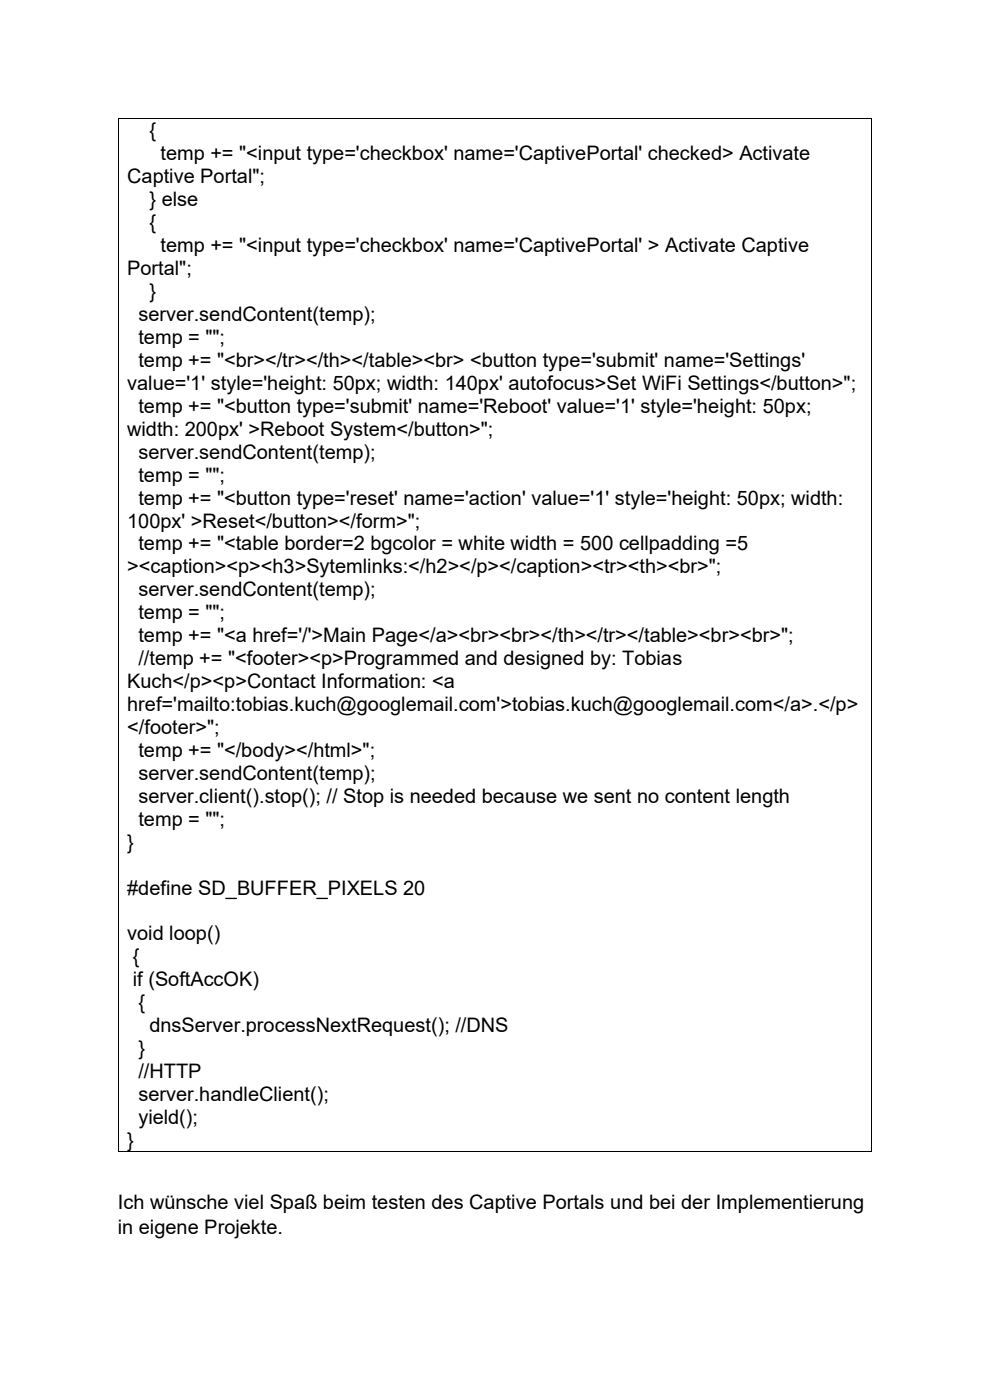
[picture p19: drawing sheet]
<svg xmlns="http://www.w3.org/2000/svg" width="210mm" height="297mm" viewBox="0 0 210 297" stroke-linecap="round" stroke-linejoin="round" font-family="sans-serif">
<defs><g id="words">
<g font-size="4.2">
<text x="31.7" y="29.1">{</text>
<text x="34.1" y="34">temp += &quot;&lt;input type='checkbox' name='CaptivePortal' checked&gt; Activate</text>
<text x="27" y="38.9">Captive Portal&quot;;</text>
<text x="31.7" y="43.8">} else</text>
<text x="31.7" y="48.6">{</text>
<text x="34.1" y="53.5">temp += &quot;&lt;input type='checkbox' name='CaptivePortal' &gt; Activate Captive</text>
<text x="27" y="58.4">Portal&quot;;</text>
<text x="31.7" y="63.2">}</text>
<text x="29.4" y="68.1">server.sendContent(temp);</text>
<text x="29.4" y="73">temp = &quot;&quot;;</text>
<text x="29.4" y="77.8">temp += &quot;&lt;br&gt;&lt;/tr&gt;&lt;/th&gt;&lt;/table&gt;&lt;br&gt; &lt;button type='submit' name='Settings'</text>
<text x="27" y="82.7">value='1' style='height: 50px; width: 140px' autofocus&gt;Set WiFi Settings&lt;/button&gt;&quot;;</text>
<text x="29.4" y="87.6">temp += &quot;&lt;button type='submit' name='Reboot' value='1' style='height: 50px;</text>
<text x="27" y="92.4">width: 200px' &gt;Reboot System&lt;/button&gt;&quot;;</text>
<text x="29.4" y="97.3">server.sendContent(temp);</text>
<text x="29.4" y="102.2">temp = &quot;&quot;;</text>
<text x="29.4" y="107">temp += &quot;&lt;button type='reset' name='action' value='1' style='height: 50px; width:</text>
<text x="27" y="111.9">100px' &gt;Reset&lt;/button&gt;&lt;/form&gt;&quot;;</text>
<text x="29.4" y="116.8">temp += &quot;&lt;table border=2 bgcolor = white width = 500 cellpadding =5</text>
<text x="27" y="121.6">&gt;&lt;caption&gt;&lt;p&gt;&lt;h3&gt;Sytemlinks:&lt;/h2&gt;&lt;/p&gt;&lt;/caption&gt;&lt;tr&gt;&lt;th&gt;&lt;br&gt;&quot;;</text>
<text x="29.4" y="126.5">server.sendContent(temp);</text>
<text x="29.4" y="131.4">temp = &quot;&quot;;</text>
<text x="29.4" y="136.2">temp += &quot;&lt;a href='/'&gt;Main Page&lt;/a&gt;&lt;br&gt;&lt;br&gt;&lt;/th&gt;&lt;/tr&gt;&lt;/table&gt;&lt;br&gt;&lt;br&gt;&quot;;</text>
<text x="29.4" y="141.1">//temp += &quot;&lt;footer&gt;&lt;p&gt;Programmed and designed by: Tobias</text>
<text x="27" y="146">Kuch&lt;/p&gt;&lt;p&gt;Contact Information: &lt;a</text>
<text x="27" y="150.9">href='mailto:tobias.kuch@googlemail.com'&gt;tobias.kuch@googlemail.com&lt;/a&gt;.&lt;/p&gt;</text>
<text x="27" y="155.7">&lt;/footer&gt;&quot;;</text>
<text x="29.4" y="160.6">temp += &quot;&lt;/body&gt;&lt;/html&gt;&quot;;</text>
<text x="29.4" y="165.5">server.sendContent(temp);</text>
<text x="29.4" y="170.3">server.client().stop(); // Stop is needed because we sent no content length</text>
<text x="29.4" y="175.2">temp = &quot;&quot;;</text>
<text x="27" y="180.1">}</text>
<text x="27" y="189.8">#define SD_BUFFER_PIXELS 20</text>
<text x="27" y="199.5">void loop()</text>
<text x="28.2" y="204.4">{</text>
<text x="28.2" y="209.3">if (SoftAccOK)</text>
<text x="29.4" y="214.1">{</text>
<text x="31.7" y="219">dnsServer.processNextRequest(); //DNS</text>
<text x="29.4" y="223.9">}</text>
<text x="29.4" y="228.7">//HTTP</text>
<text x="29.4" y="233.6">server.handleClient();</text>
<text x="29.4" y="238.5">yield();</text>
<text x="27" y="243.3">}</text>
<text x="25" y="256.5">Ich wünsche viel Spaß beim testen des Captive Portals und bei der Implementierung</text>
<text x="25" y="261.7">in eigene Projekte.</text>
</g>
</g></defs>
<g fill="#000">
<path d="M25 25h.2v.2h-.2z" fill-rule="evenodd"/>
<path d="M25 25h.2v.2h-.2z" fill-rule="evenodd"/>
<path d="M184.8 25h.2v.2h-.2z" fill-rule="evenodd"/>
<path d="M184.8 25h.2v.2h-.2z" fill-rule="evenodd"/>
<path d="M25 244.2h.2v.2h-.2z" fill-rule="evenodd"/>
<path d="M25 244.2h.2v.2h-.2z" fill-rule="evenodd"/>
<path d="M184.8 244.2h.2v.2h-.2z" fill-rule="evenodd"/>
<path d="M184.8 244.2h.2v.2h-.2z" fill-rule="evenodd"/>
</g>
<path d="M25.1 25.2v219M25.2 25.1h159.6M184.9 25.2v219M25.2 244.3h159.6" fill="none" stroke="#000" stroke-width=".21"/>
<use href="#words"/>
</svg>
